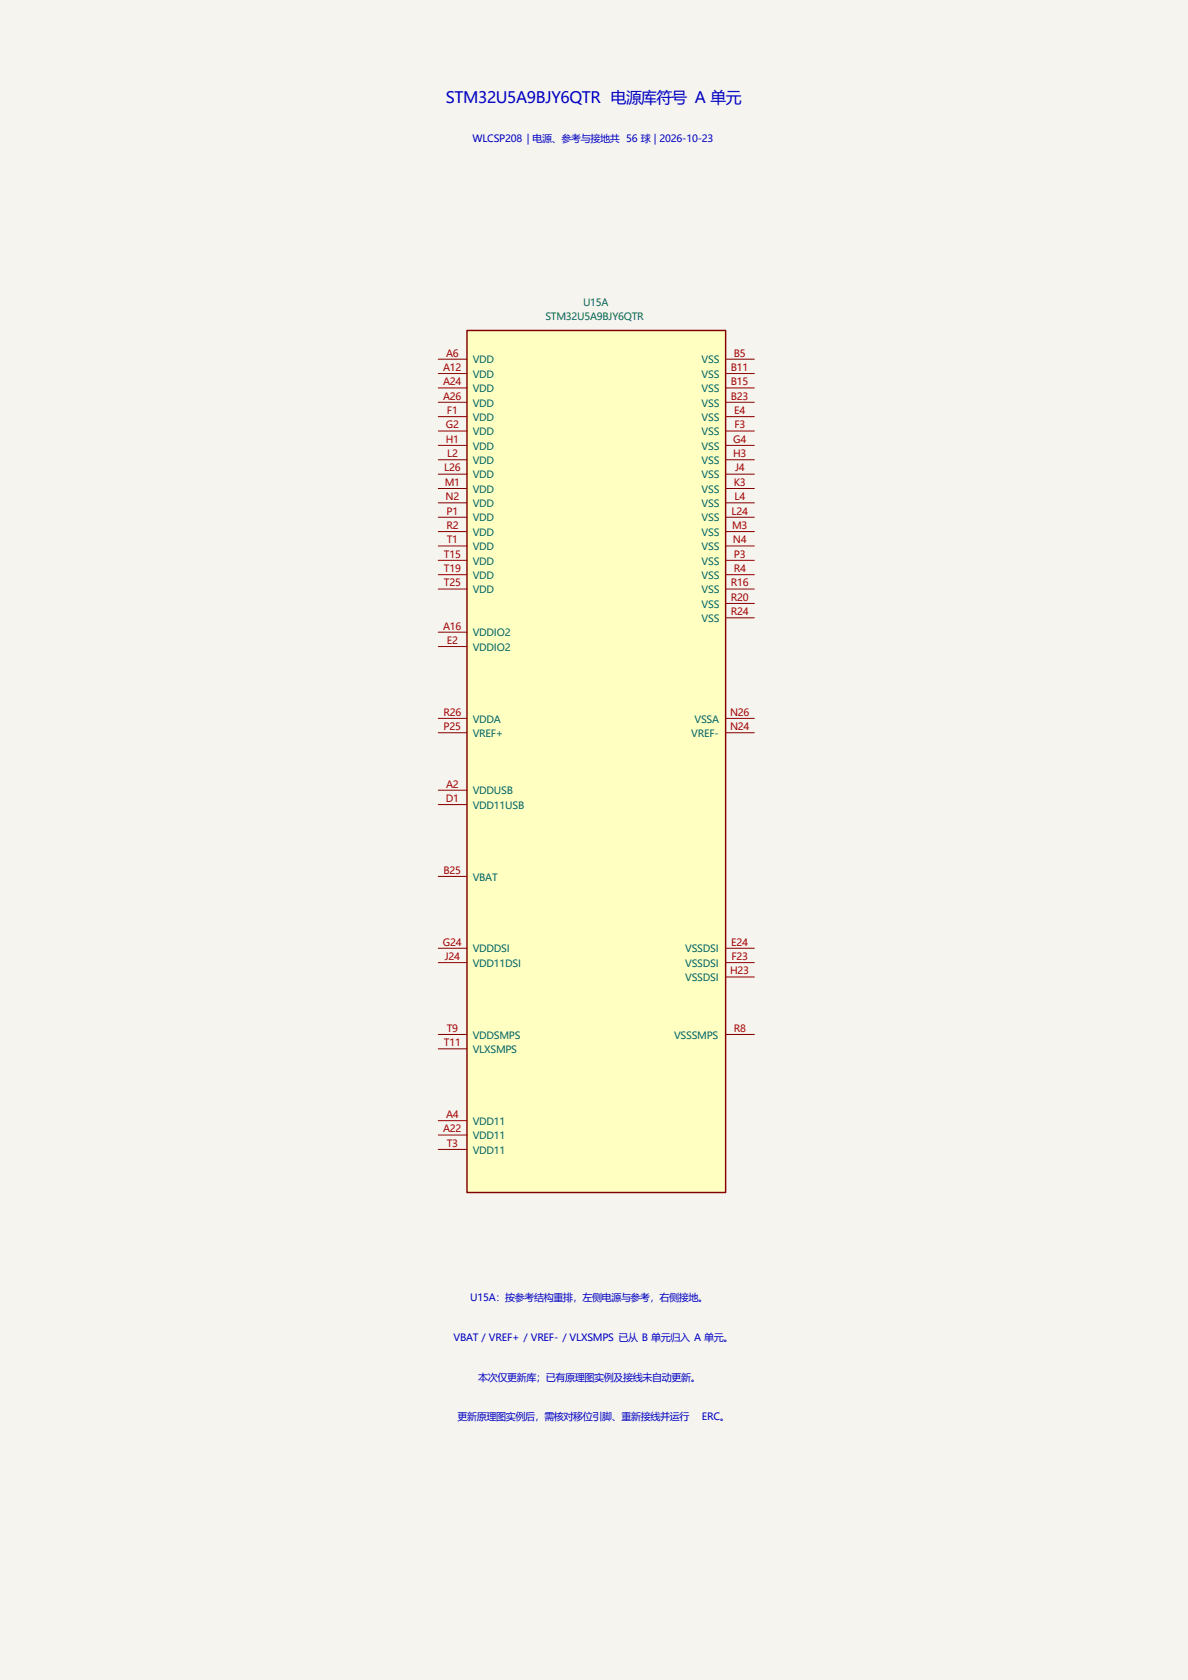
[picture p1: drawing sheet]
<svg xmlns="http://www.w3.org/2000/svg" width="210mm" height="297mm" viewBox="0 0 210 297" stroke-linecap="round" stroke-linejoin="round" font-family="sans-serif">
<defs><g id="words">
<text font-size="2.8" fill="#0000c2" x="78.8" y="18.2">STM32U5A9BJY6QTR 电源库符号 A 单元</text>
<g font-size="1.8" fill="#0000c2">
<text x="83.5" y="25.1">WLCSP208 | 电源、参考与接地共 56 球 | 2026-10-23</text>
<text x="83.1" y="230.1">U15A：按参考结构重排，左侧电源与参考，右侧接地。</text>
<text x="80.2" y="237.1">VBAT / VREF+ / VREF- / VLXSMPS 已从 B 单元归入 A 单元。</text>
<text x="84.6" y="244.1">本次仅更新库；已有原理图实例及接线未自动更新。</text>
<text x="80.9" y="251.1">更新原理图实例后，需核对移位引脚、重新接线并运行</text>
<text x="124.1" y="251.1">ERC。</text>
</g>
<g font-size="1.8" fill="#006464">
<text x="96.4" y="56.6">STM32U5A9BJY6QTR</text>
<text x="103.1" y="54.1">U15A</text>
<text x="83.6" y="64.2">VDD</text>
<text x="124" y="64.2">VSS</text>
<text x="83.6" y="66.8">VDD</text>
<text x="83.6" y="69.3">VDD</text>
<text x="83.6" y="71.9">VDD</text>
<text x="124" y="66.8">VSS</text>
<text x="124" y="69.3">VSS</text>
<text x="124" y="71.9">VSS</text>
<text x="83.6" y="74.4">VDD</text>
<text x="83.6" y="76.9">VDD</text>
<text x="124" y="74.4">VSS</text>
<text x="124" y="76.9">VSS</text>
<text x="83.6" y="79.5">VDD</text>
<text x="83.6" y="82">VDD</text>
<text x="124" y="79.5">VSS</text>
<text x="124" y="82">VSS</text>
<text x="83.6" y="84.6">VDD</text>
<text x="83.6" y="87.1">VDD</text>
<text x="83.6" y="89.6">VDD</text>
<text x="124" y="84.6">VSS</text>
<text x="124" y="87.1">VSS</text>
<text x="124" y="89.6">VSS</text>
<text x="83.6" y="92.2">VDD</text>
<text x="83.6" y="94.7">VDD</text>
<text x="124" y="92.2">VSS</text>
<text x="124" y="94.7">VSS</text>
<text x="83.6" y="97.3">VDD</text>
<text x="83.6" y="99.8">VDD</text>
<text x="124" y="97.3">VSS</text>
<text x="124" y="99.8">VSS</text>
<text x="83.6" y="102.3">VDD</text>
<text x="83.6" y="104.9">VDD</text>
<text x="124" y="102.3">VSS</text>
<text x="124" y="104.9">VSS</text>
<text x="124" y="107.4">VSS</text>
<text x="83.6" y="112.5">VDDIO2</text>
<text x="124" y="110">VSS</text>
<text x="83.6" y="115">VDDIO2</text>
<text x="83.6" y="130.3">VREF+</text>
<text x="83.6" y="127.7">VDDA</text>
<text x="122.2" y="130.3">VREF-</text>
<text x="122.8" y="127.7">VSSA</text>
<text x="83.6" y="140.4">VDDUSB</text>
<text x="83.6" y="143">VDD11USB</text>
<text x="83.6" y="155.7">VBAT</text>
<text x="83.6" y="168.4">VDDDSI</text>
<text x="83.6" y="170.9">VDD11DSI</text>
<text x="121.1" y="168.4">VSSDSI</text>
<text x="121.1" y="170.9">VSSDSI</text>
<text x="121.1" y="173.5">VSSDSI</text>
<text x="83.6" y="183.6">VDDSMPS</text>
<text x="119.2" y="183.6">VSSSMPS</text>
<text x="83.6" y="186.2">VLXSMPS</text>
<text x="83.6" y="198.9">VDD11</text>
<text x="83.6" y="201.4">VDD11</text>
<text x="83.6" y="203.9">VDD11</text>
</g>
<g font-size="1.8" fill="#a90000">
<text x="78.3" y="65.6">A12</text>
<text x="78.9" y="63">A6</text>
<text x="129.2" y="65.6">B11</text>
<text x="129.7" y="63">B5</text>
<text x="78.3" y="68.1">A24</text>
<text x="78.3" y="70.7">A26</text>
<text x="129.2" y="68.1">B15</text>
<text x="129.2" y="70.7">B23</text>
<text x="78.8" y="75.7">G2</text>
<text x="79" y="73.2">F1</text>
<text x="129.8" y="73.2">E4</text>
<text x="129.8" y="75.7">F3</text>
<text x="78.5" y="83.4">L26</text>
<text x="78.8" y="78.3">H1</text>
<text x="79" y="80.8">L2</text>
<text x="129.6" y="80.8">H3</text>
<text x="129.6" y="78.3">G4</text>
<text x="129.9" y="83.4">J4</text>
<text x="78.6" y="85.9">M1</text>
<text x="78.8" y="88.4">N2</text>
<text x="129.7" y="85.9">K3</text>
<text x="129.8" y="88.4">L4</text>
<text x="78.9" y="93.5">R2</text>
<text x="78.9" y="91">P1</text>
<text x="129.3" y="91">L24</text>
<text x="129.4" y="93.5">M3</text>
<text x="78.5" y="98.6">T15</text>
<text x="78.5" y="101.1">T19</text>
<text x="79" y="96.1">T1</text>
<text x="129.6" y="96.1">N4</text>
<text x="129.7" y="101.1">R4</text>
<text x="129.7" y="98.6">P3</text>
<text x="78.5" y="103.7">T25</text>
<text x="129.2" y="103.7">R16</text>
<text x="129.2" y="106.2">R20</text>
<text x="78.3" y="111.3">A16</text>
<text x="79" y="113.8">E2</text>
<text x="129.2" y="108.8">R24</text>
<text x="78.4" y="126.5">R26</text>
<text x="78.4" y="129.1">P25</text>
<text x="129" y="129.1">N24</text>
<text x="129" y="126.5">N26</text>
<text x="78.8" y="141.8">D1</text>
<text x="78.9" y="139.2">A2</text>
<text x="78.4" y="154.5">B25</text>
<text x="78.3" y="167.2">G24</text>
<text x="129.3" y="167.2">E24</text>
<text x="78.6" y="169.7">J24</text>
<text x="129.1" y="172.3">H23</text>
<text x="129.3" y="169.7">F23</text>
<text x="78.5" y="185">T11</text>
<text x="79" y="182.4">T9</text>
<text x="129.7" y="182.4">R8</text>
<text x="78.9" y="197.7">A4</text>
<text x="78.3" y="200.2">A22</text>
<text x="79" y="202.7">T3</text>
</g>
</g></defs>
<path d="M0 0h210v297h-210z" fill="#f5f4ef" stroke="#f5f4ef" stroke-width=".18"/>
<path d="M82.5 58.4h45.8v152.4h-45.8z" fill="#ffffc2"/>
<path d="M82.5 58.4h45.8v152.4h-45.8z" fill="none" stroke="#840000" stroke-width=".25"/>
<g fill="none" stroke="#840000" stroke-width=".18">
<path d="M77.5 63.5h5M77.5 66h5M77.5 68.6h5M77.5 71.1h5M77.5 73.7h5M77.5 76.2h5M77.5 78.7h5M128.3 63.5h5M128.3 66h5M128.3 68.6h5M128.3 71.1h5M128.3 73.7h5"/>
<path d="M128.3 76.2h5M128.3 78.7h5M77.5 81.3h5M77.5 83.8h5M77.5 86.4h5M77.5 88.9h5M77.5 91.4h5M77.5 94h5M77.5 96.5h5M77.5 99.1h5M128.3 81.3h5M128.3 83.8h5"/>
<path d="M128.3 86.4h5M128.3 88.9h5M128.3 91.4h5M128.3 94h5M128.3 96.5h5M128.3 99.1h5M77.5 111.8h5M77.5 114.3h5M77.5 101.6h5M77.5 104.1h5M128.3 101.6h5M128.3 104.1h5"/>
<path d="M128.3 106.7h5M128.3 109.2h5M77.5 139.7h5M77.5 129.5h5M77.5 127h5M128.3 129.5h5M128.3 127h5M77.5 154.9h5M77.5 142.2h5M77.5 167.6h5M77.5 170.2h5M128.3 167.6h5"/>
<path d="M128.3 170.2h5M128.3 172.7h5M77.5 198.1h5M77.5 182.9h5M77.5 185.4h5M128.3 182.9h5M77.5 200.7h5M77.5 203.2h5"/>
</g>
<use href="#words"/>
</svg>
